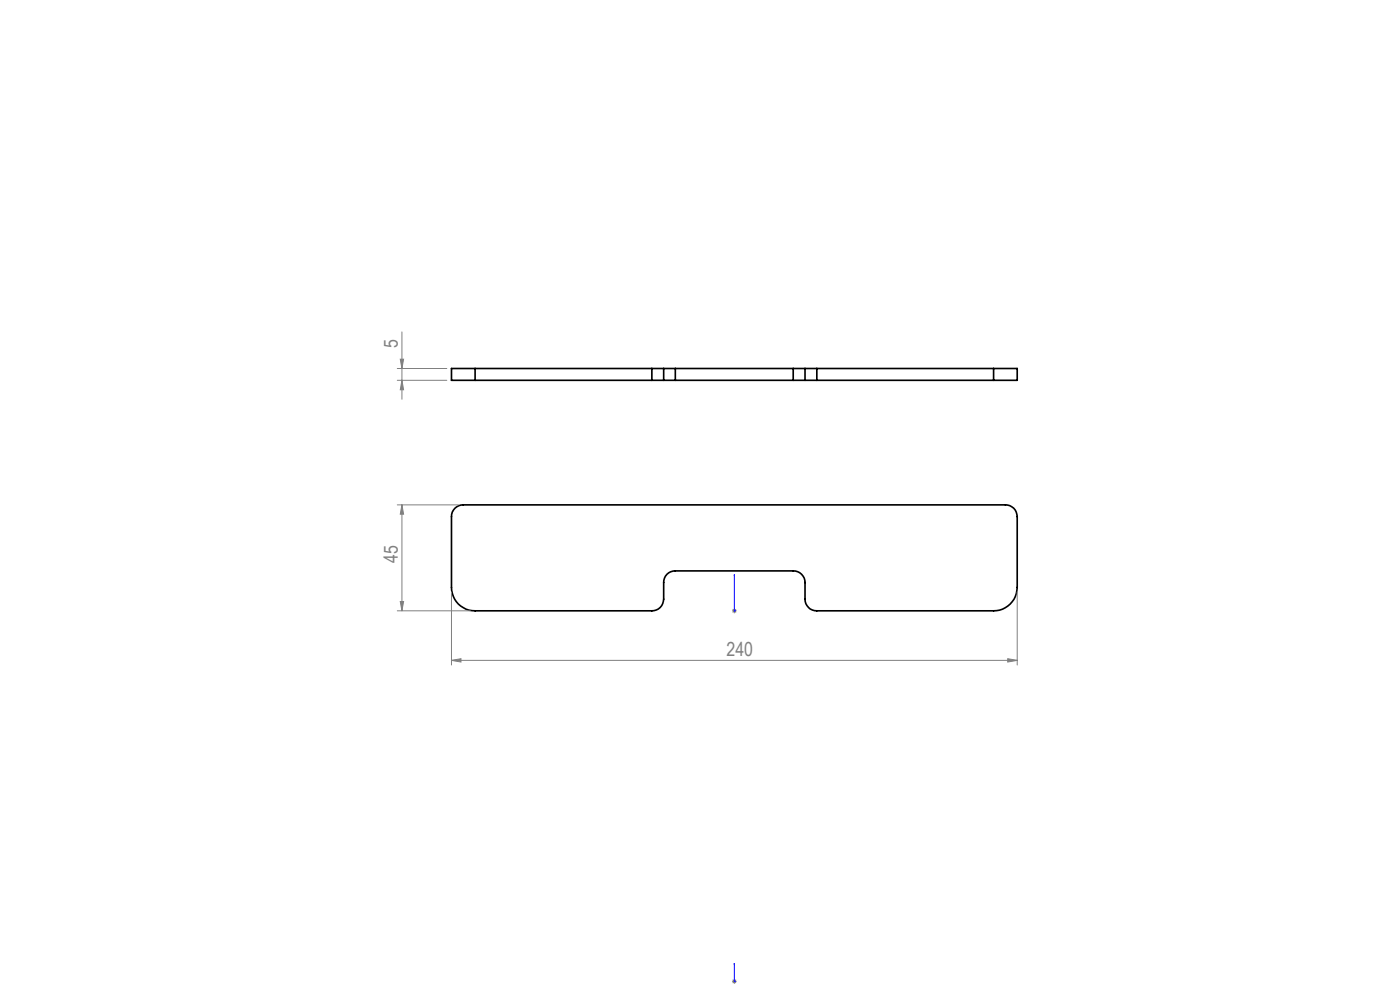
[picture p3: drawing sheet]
<svg xmlns="http://www.w3.org/2000/svg" width="297mm" height="210mm" viewBox="0 0 297 210" stroke-linecap="round" stroke-linejoin="round" font-family="sans-serif">
<defs><g id="words">
<g font-size="4.1" fill="#808080">
<text x="84.4" y="73.9" transform="rotate(-90 84.4 73.9)">5</text>
<text x="84.4" y="119.5" transform="rotate(-90 84.4 119.5)">45</text>
<text x="154.1" y="139.1">240</text>
</g>
</g></defs>
<g fill="none" stroke="#000" stroke-width=".35">
<path d="M100.8 78.2h-5v2.5h5M100.8 78.2v2.5M100.8 78.2h37.5M138.3 78.2h2.5M138.3 78.2v2.5M140.8 78.2h2.5M140.8 78.2v2.5M143.3 78.2h25M143.3 78.2v2.5M168.3 78.2h2.5M168.3 78.2v2.5M170.8 78.2h2.5"/>
<path d="M170.8 78.2v2.5M173.3 78.2h37.5M173.3 78.2v2.5M210.8 78.2h5v2.5h-5M210.8 78.2v2.5M100.8 80.7h37.5M138.3 80.7h2.5M140.8 80.7h2.5M143.3 80.7h25M168.3 80.7h2.5M170.8 80.7h2.5M173.3 80.7h37.5"/>
<path d="M96.5 107.8a2.47 2.47 0 0 1 1.8-.7h115a2.47 2.47 0 0 1 2.5 2.5v15a5 5 0 0 1-5 5h-37.5a2.47 2.47 0 0 1-2.5-2.5v-3.5a2.47 2.47 0 0 0-2.5-2.5h-25a2.41 2.41 0 0 0-2.5 2.5v3.5a2.47 2.47 0 0 1-2.5 2.5h-37.5a4.9 4.9 0 0 1-5-5v-15a2.33 2.33 0 0 1 .7-1.8z"/>
</g>
<path d="M155.8 129.5v.2zM155.8 121.9v.4v-.4M155.8 129.6h.1M155.8 121.9v7.7M155.8 204.3v.4v-.4M155.8 208.1v.2zM155.8 208.2h.1M155.8 204.3v3.9" fill="none" stroke="#00f" stroke-width=".21"/>
<g fill="none" stroke="#808080" stroke-width=".21">
<path d="M84.3 78.2h10.5M84.9 76.2h.7l-.3 2zM85.3 70.4v14.3M84.3 80.7h10.5M85.3 80.7l.3 2h-.7zM84.3 107.1h13M85.3 107.1l.3 2h-.7zM85.3 107.1v22.5M84.3 129.6h15.5M84.9 127.6h.7l-.3 2zM95.8 125.6v15.5M155.3 129.6h1"/>
<path d="M155.4 129.2l.7 .7M155.8 129.1v1M156.1 129.2l-.7 .7M213.8 139.7l2 .4-2 .3zM215.8 125.6v15.5M95.8 140.1l2-.4v.7zM95.8 140.1h120M155.3 208.2h1M155.4 207.8l.7 .7M155.8 207.7v1M156.1 207.8l-.7 .7"/>
</g>
<g fill="#00f">
<path d="M155.8 129.5v.2zM155.8 121.9v.4z"/>
<path d="M155.8 204.3v.4zM155.8 208.1v.2z"/>
</g>
<g fill="#808080">
<path d="M95.8 140.1l2-.4v.7zM213.8 139.7l2 .4-2 .3z"/>
<path d="M84.9 76.2h.7l-.3 2zM85.3 80.7l.3 2h-.7z"/>
<path d="M85.3 107.1l.3 2h-.7zM84.9 127.6h.7l-.3 2z"/>
</g>
<use href="#words"/>
</svg>
